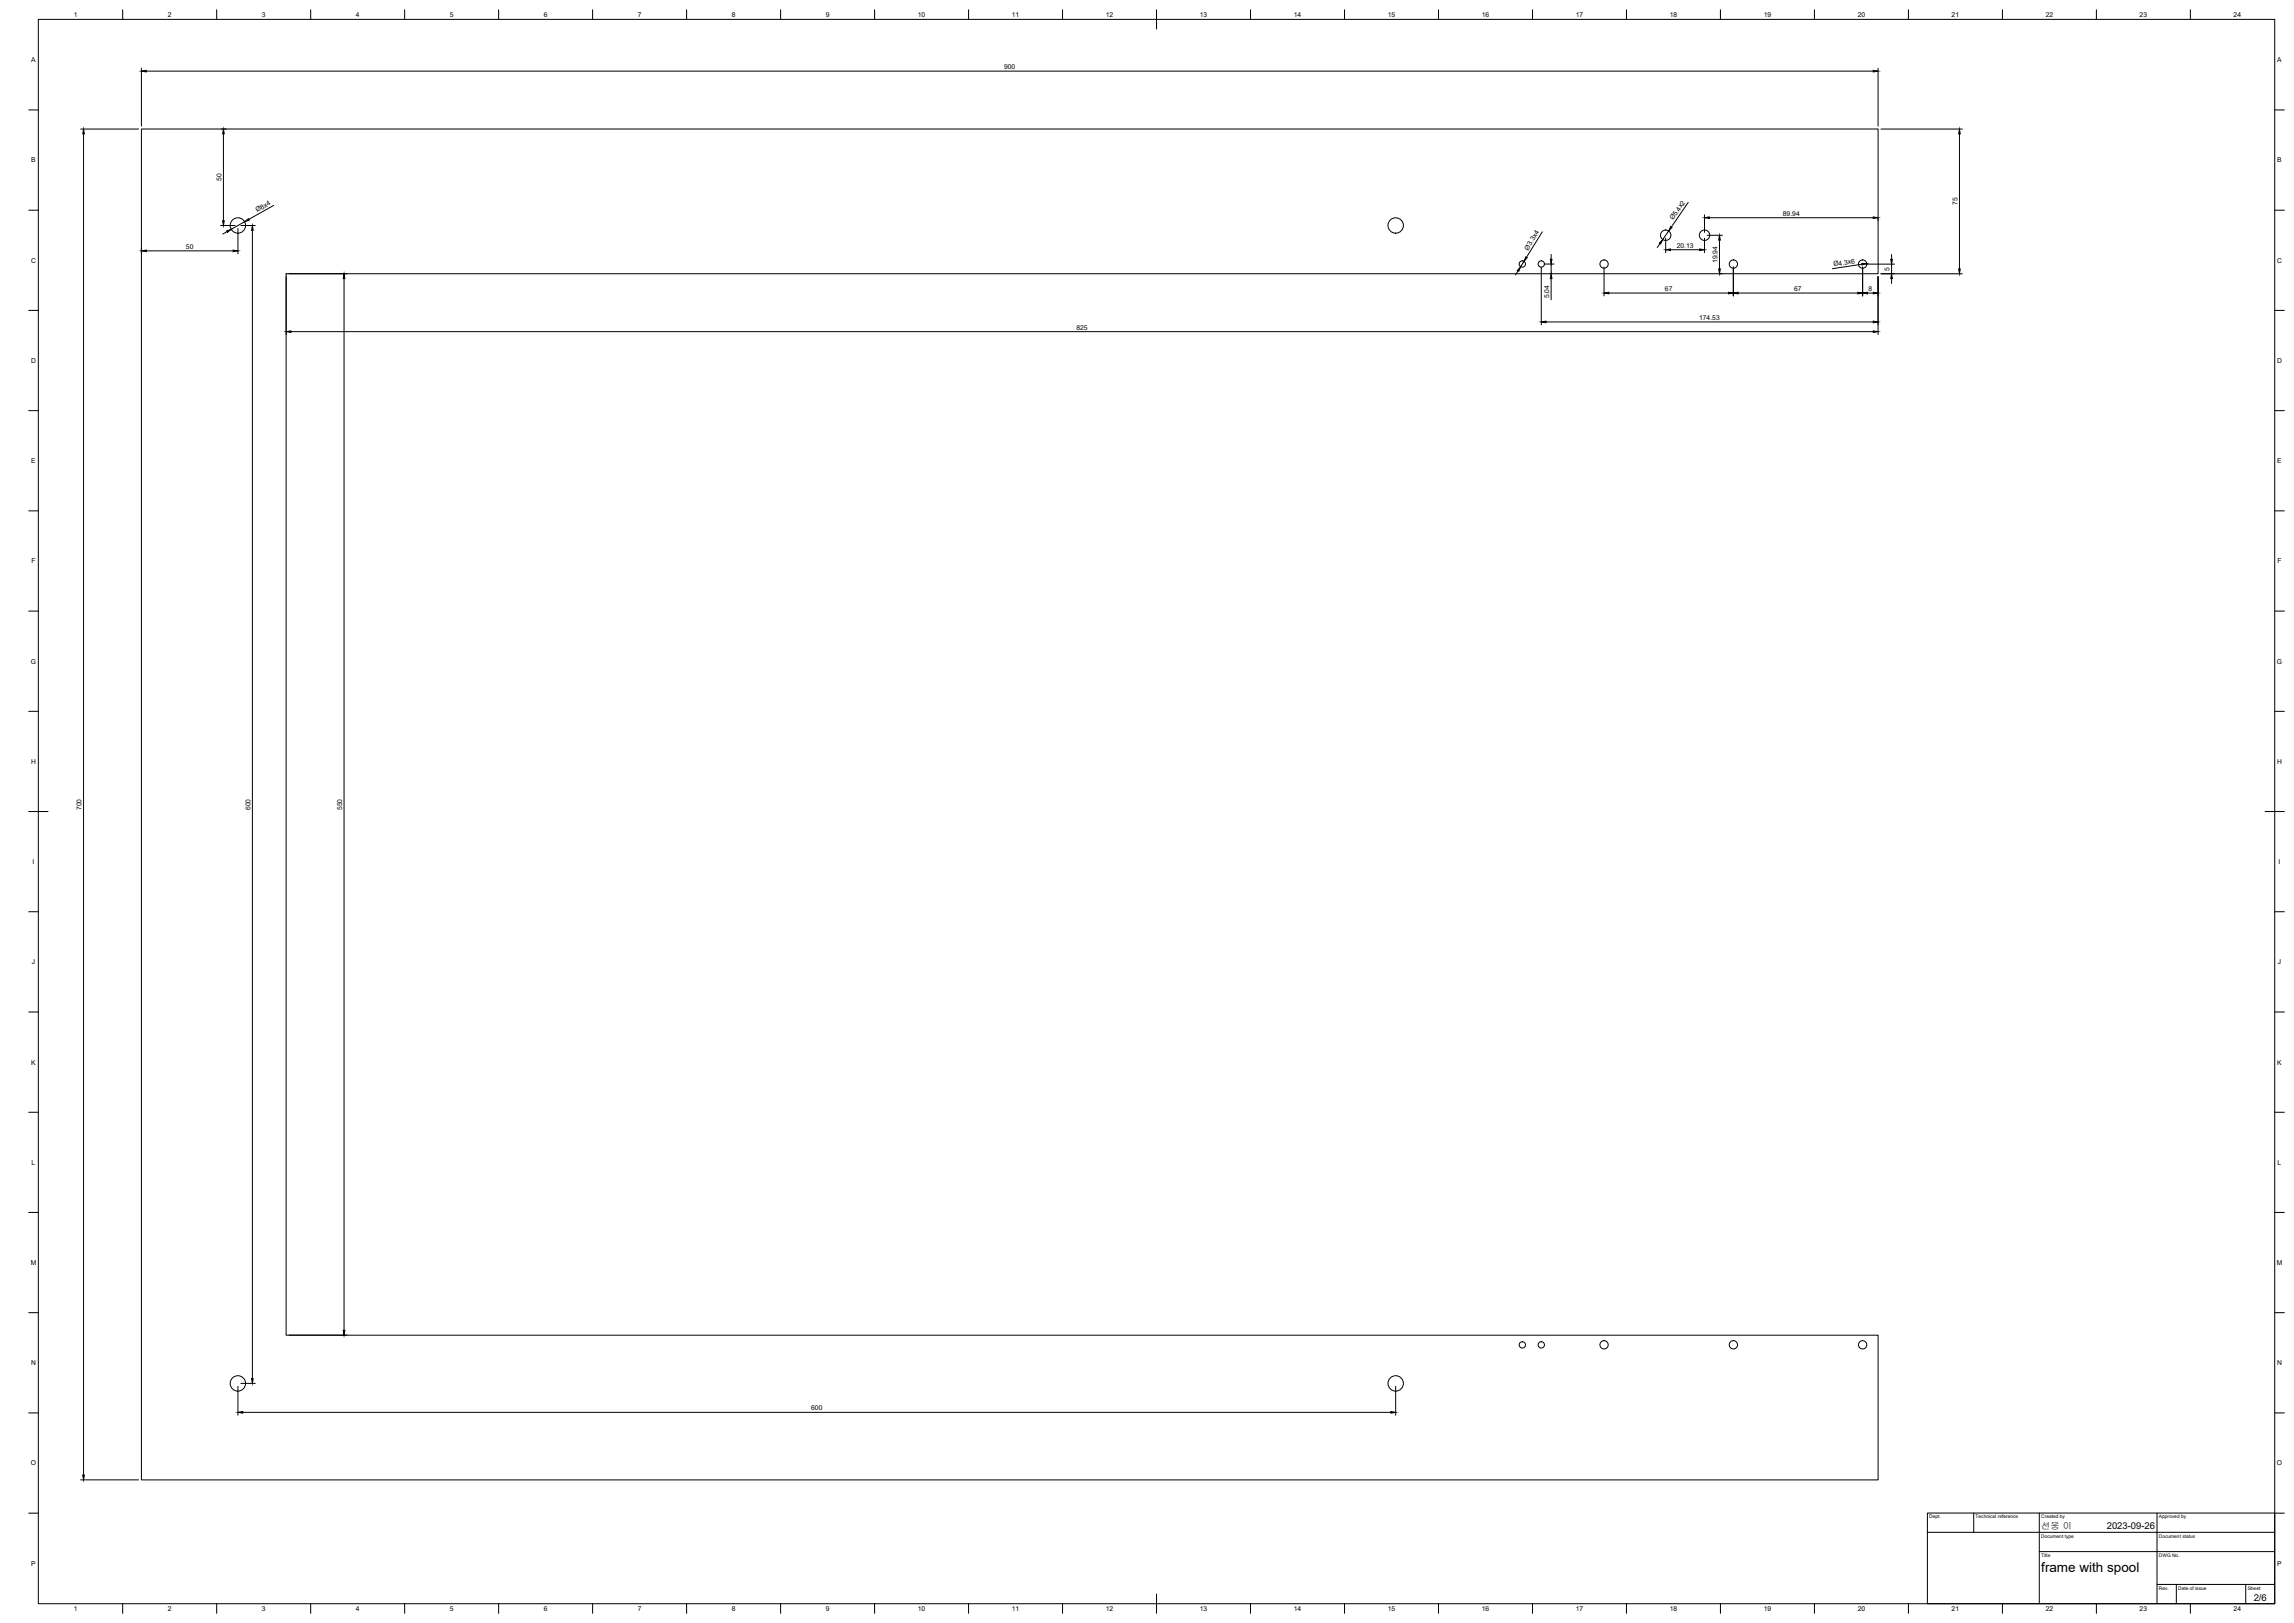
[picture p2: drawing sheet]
<svg xmlns="http://www.w3.org/2000/svg" width="1189mm" height="841mm" viewBox="0 0 1189 841" stroke-linecap="round" stroke-linejoin="round" font-family="sans-serif">
<defs><g id="words">
<text font-size="7" x="1058" y="815">frame with spool</text>
<g font-size="4.9">
<text x="1092" y="793">2023-09-26</text>
<text x="1168" y="830">2/6</text>
</g>
<text font-size="4.8" x="1058" y="793">선웅 이</text>
<g font-size="3.5">
<text x="38" y="9">1</text>
<text x="87" y="9">2</text>
<text x="136" y="9">3</text>
<text x="184" y="9">4</text>
<text x="233" y="9">5</text>
<text x="282" y="9">6</text>
<text x="331" y="9">7</text>
<text x="379" y="9">8</text>
<text x="428" y="9">9</text>
<text x="476" y="9">10</text>
<text x="524" y="9">11</text>
<text x="573" y="9">12</text>
<text x="622" y="9">13</text>
<text x="670" y="9">14</text>
<text x="719" y="9">15</text>
<text x="768" y="9">16</text>
<text x="817" y="9">17</text>
<text x="865" y="9">18</text>
<text x="914" y="9">19</text>
<text x="963" y="9">20</text>
<text x="1011" y="9">21</text>
<text x="1060" y="9">22</text>
<text x="1109" y="9">23</text>
<text x="1158" y="9">24</text>
<text x="16" y="32">A</text>
<text x="520" y="36">900</text>
<text x="1180" y="32">A</text>
<text x="16" y="84">B</text>
<text x="1180" y="84">B</text>
<text x="115" y="94" transform="rotate(-90 115 94)">50</text>
<text x="1014" y="106" transform="rotate(-90 1014 106)">75</text>
<text x="133" y="110" transform="rotate(-29 133 110)">Ø8x4</text>
<text x="924" y="112">89.94</text>
<text x="867" y="114" transform="rotate(-56 867 114)">Ø5.4x2</text>
<text x="96" y="129">50</text>
<text x="792" y="130" transform="rotate(-58 792 130)">Ø3.3x4</text>
<text x="869" y="128">20.13</text>
<text x="16" y="136">C</text>
<text x="890" y="136" transform="rotate(-90 890 136)">19.94</text>
<text x="1180" y="136">C</text>
<text x="950" y="138" transform="rotate(-9 950 138)">Ø4.3x6</text>
<text x="979" y="140" transform="rotate(-90 979 140)">5</text>
<text x="803" y="155" transform="rotate(-90 803 155)">5.04</text>
<text x="863" y="151">67</text>
<text x="930" y="151">67</text>
<text x="968" y="151">8</text>
<text x="881" y="166">174.53</text>
<text x="558" y="171">825</text>
<text x="16" y="188">D</text>
<text x="1180" y="188">D</text>
<text x="16" y="240">E</text>
<text x="1180" y="240">E</text>
<text x="16" y="292">F</text>
<text x="1180" y="292">F</text>
<text x="16" y="344">G</text>
<text x="1180" y="344">G</text>
<text x="16" y="396">H</text>
<text x="1180" y="396">H</text>
<text x="42" y="420" transform="rotate(-90 42 420)">700</text>
<text x="130" y="420" transform="rotate(-90 130 420)">600</text>
<text x="177" y="420" transform="rotate(-90 177 420)">550</text>
<text x="17" y="448">I</text>
<text x="1181" y="448">I</text>
<text x="17" y="500">J</text>
<text x="1181" y="500">J</text>
<text x="16" y="552">K</text>
<text x="1180" y="552">K</text>
<text x="16" y="604">L</text>
<text x="1180" y="604">L</text>
<text x="16" y="655">M</text>
<text x="1180" y="655">M</text>
<text x="16" y="707">N</text>
<text x="1180" y="707">N</text>
<text x="420" y="731">600</text>
<text x="16" y="759">O</text>
<text x="1180" y="759">O</text>
<text x="16" y="811">P</text>
<text x="1180" y="811">P</text>
<text x="38" y="835">1</text>
<text x="87" y="835">2</text>
<text x="136" y="835">3</text>
<text x="184" y="835">4</text>
<text x="233" y="835">5</text>
<text x="282" y="835">6</text>
<text x="331" y="835">7</text>
<text x="379" y="835">8</text>
<text x="428" y="835">9</text>
<text x="476" y="835">10</text>
<text x="524" y="835">11</text>
<text x="573" y="835">12</text>
<text x="622" y="835">13</text>
<text x="670" y="835">14</text>
<text x="719" y="835">15</text>
<text x="768" y="835">16</text>
<text x="817" y="835">17</text>
<text x="865" y="835">18</text>
<text x="914" y="835">19</text>
<text x="963" y="835">20</text>
<text x="1011" y="835">21</text>
<text x="1060" y="835">22</text>
<text x="1109" y="835">23</text>
<text x="1158" y="835">24</text>
</g>
<g font-size="2.5">
<text x="1000" y="787">Dept.</text>
<text x="1024" y="787">Technical reference</text>
<text x="1058" y="787">Created by</text>
<text x="1119" y="787">Approved by</text>
<text x="1058" y="797">Document type</text>
<text x="1119" y="797">Document status</text>
<text x="1058" y="807">Title</text>
<text x="1119" y="807">DWG No.</text>
<text x="1119" y="824">Rev.</text>
<text x="1129" y="824">Date of issue</text>
<text x="1165" y="824">Sheet</text>
</g>
</g></defs>
<!-- layer: Visible -->
<g fill="none" stroke="#000" stroke-width=".52">
<path d="M73 67h900v75h-825v550h825v75h-900z"/>
<circle cx="123" cy="117" r="4"/>
<circle cx="723" cy="117" r="4"/>
<circle cx="789" cy="137" r="1.6"/>
<circle cx="799" cy="137" r="1.6"/>
<circle cx="831" cy="137" r="2.1"/>
<circle cx="863" cy="122" r="2.7"/>
<circle cx="883" cy="122" r="2.7"/>
<circle cx="898" cy="137" r="2.1"/>
<circle cx="965" cy="137" r="2.1"/>
<circle cx="789" cy="697" r="1.6"/>
<circle cx="799" cy="697" r="1.6"/>
<circle cx="831" cy="697" r="2.1"/>
<circle cx="898" cy="697" r="2.1"/>
<circle cx="965" cy="697" r="2.1"/>
<circle cx="123" cy="717" r="4"/>
<circle cx="723" cy="717" r="4"/>
</g>
<!-- layer: BORDER -->
<g fill="none" stroke="#000" stroke-width=".52">
<path d="M20 10h1159v821h-1159zM64 5v5M112 5v5M161 5v5M210 5v5M258 5v5M307 5v5M356 5v5M405 5v5M453 5v5M502 5v5M551 5v5"/>
<path d="M599 5v10M648 5v5M697 5v5M746 5v5M794 5v5M843 5v5M892 5v5M940 5v5M989 5v5M1038 5v5M1086 5v5M1135 5v5"/>
<path d="M15 57h5M1179 57h5M15 109h5M1179 109h5M15 161h5M1179 161h5M15 213h5M1179 213h5M15 265h5M1179 265h5M15 317h5M1179 317h5"/>
<path d="M15 369h5M1179 369h5M15 421h10M1174 421h10M15 472h5M1179 472h5M15 524h5M1179 524h5M15 576h5M1179 576h5M15 628h5M1179 628h5"/>
<path d="M15 680h5M1179 680h5M15 732h5M1179 732h5M15 784h5M1179 784h5M64 831v5M112 831v5M161 831v5M210 831v5M258 831v5M307 831v5"/>
<path d="M356 831v5M405 831v5M453 831v5M502 831v5M551 831v5M599 826v10M648 831v5M697 831v5M746 831v5M794 831v5M843 831v5M892 831v5"/>
<path d="M940 831v5M989 831v5M1038 831v5M1086 831v5M1135 831v5"/>
</g>
<!-- layer: TITLEBLOCK -->
<path d="M999 784h180v47h-180zM999 794h180M1023 784v10M1057 784v47M1118 784v47M1057 804h122M1118 821h61M1128 821v10M1164 821v10" fill="none" stroke="#000" stroke-width=".52"/>
<!-- layer: FD_Dimensions -->
<g fill="none" stroke="#000" stroke-width=".52">
<path d="M73 35v30M76 37h895M973 35v30M42 67h30M43 69v695M115 67h2M116 69v45M975 67h42M1015 69v70M114 117h8M123 118v13M125 117h7"/>
<path d="M127 115l-7 4M131 119v595M142 106l-13 8M865 120l-3 4M875 105l-9 13M883 111v9M886 113h85M973 113v1M73 129v2M76 130h45M118 120l-3 1M790 135l-2 3"/>
<path d="M799 138v30M799 120l-8 13M800 137h5M804 132v2M804 137v5M831 138v15M860 126l-1 2M863 123v8M866 129h15M883 123v8M885 122h8M891 124v15"/>
<path d="M898 138v15M965 137l-15 2M965 138v15M967 137h15M980 132v2M980 137v5M148 143v30M150 142h30M178 144v545M787 140l-2 2M804 144v11M834 152h62"/>
<path d="M891 142h2M901 152h62M968 152h3M973 143v30M975 142h42M980 144v3M151 172h820M801 167h170M150 692h30M123 718v15M125 717h7M723 718v15"/>
<path d="M126 732h595M42 767h30"/>
</g>
<g fill="#000" stroke="#000" stroke-width=".52">
<path d="M73 37l3-1v1zM971 36l2 1h-2zM43 67l1 2h-1zM116 67v2h-1zM1015 67l1 2h-1zM115 114h1v3zM117 120l3-1-2 1zM127 115l2-2v1zM131 117v2h-1zM866 117l1 1-2 2zM883 113l3-1v1zM971 112l2 1h-2z"/>
<path d="M73 130h3zM121 130h2h-2zM791 133v1l-1 1zM803 134h1v3zM862 124l-1 2h-1zM863 129h3v1zM881 129h2l-2 1zM891 122l1 2h-1zM891 139h1l-1 3zM965 137h2h-2zM980 134h1l-1 3zM1015 139h1l-1 3z"/>
<path d="M178 142l1 2h-1zM788 138l-1 3-1-1zM804 142v2h-1zM831 152l3-1v1zM896 151l2 1h-2zM898 152l3-1v1zM963 151l2 1h-2zM965 152l3-1v1zM971 151l2 1h-2zM980 142l1 2h-1zM148 172l3-1v1zM799 167l2-1v1z"/>
<path d="M971 171l2 1h-2zM971 166l2 1h-2zM178 689h1l-1 3zM130 714h1v3zM123 732l3-1v1zM721 731l2 1h-2zM43 764h1l-1 3z"/>
</g>
<use href="#words"/>
</svg>
